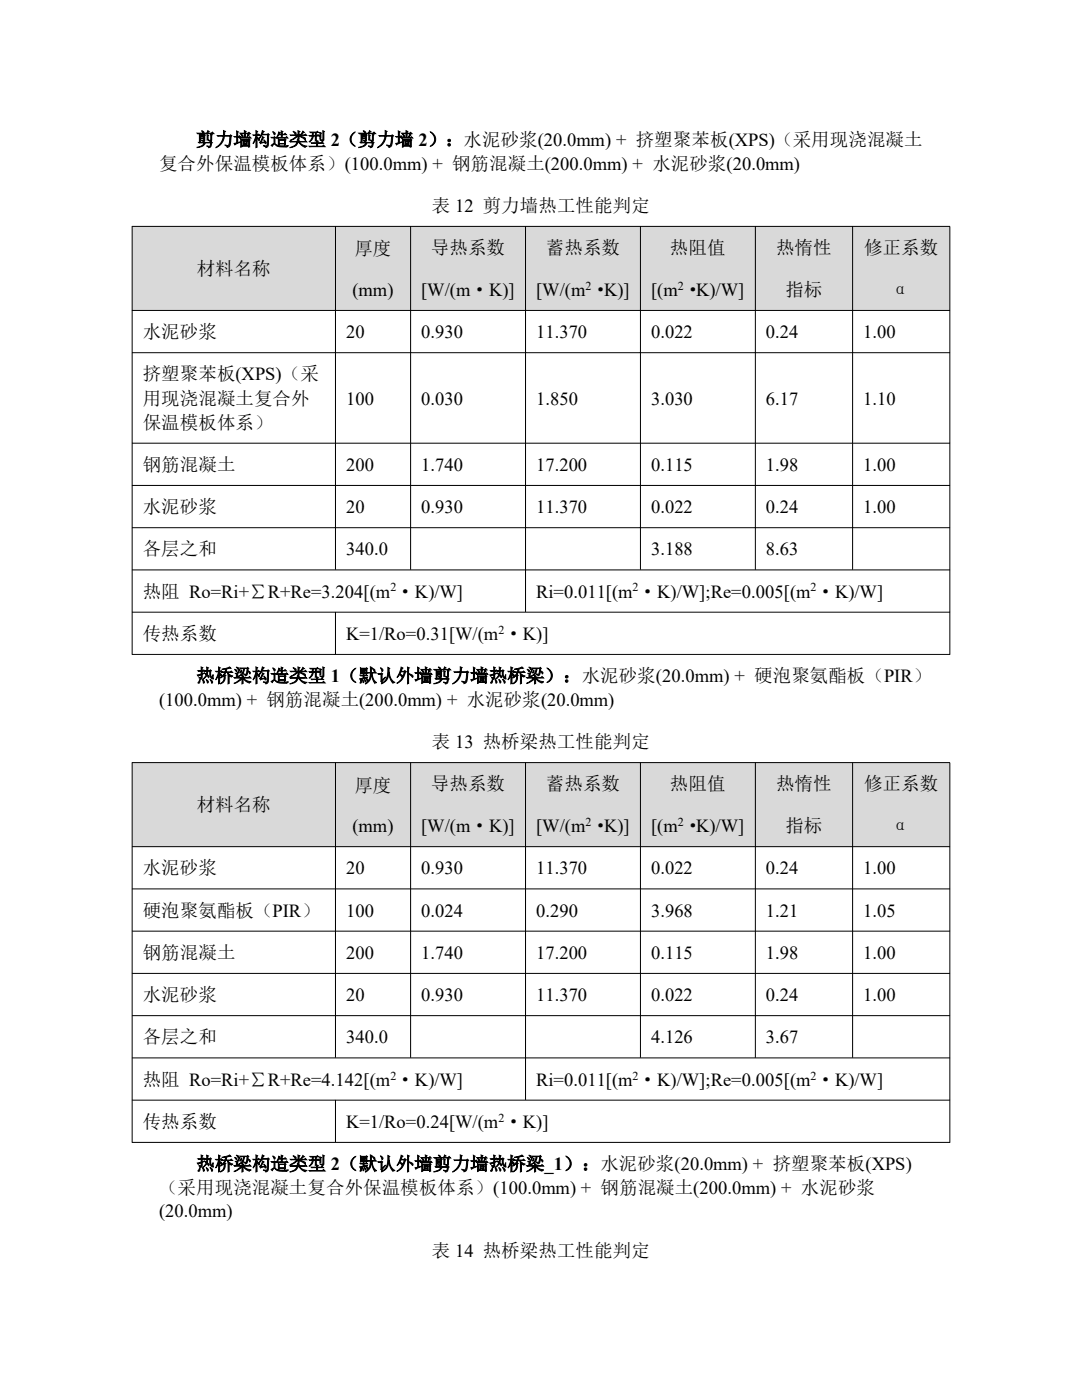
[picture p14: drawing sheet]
<svg xmlns="http://www.w3.org/2000/svg" width="216mm" height="279mm" viewBox="0 0 216 279" stroke-linecap="round" stroke-linejoin="round" font-family="sans-serif">
<defs><g id="words">
<g font-size="3.7">
<text x="39.2" y="29.1">剪力墙构造类型 2（剪力墙 2）：水泥砂浆(20.0mm) + 挤塑聚苯板(XPS)（采用现浇混凝土</text>
<text x="31.7" y="33.9">复合外保温模板体系）(100.0mm) + 钢筋混凝土(200.0mm) + 水泥砂浆(20.0mm)</text>
<text x="86.2" y="42.3">表 12 剪力墙热工性能判定</text>
<text x="70.7" y="51">厚度</text>
<text x="86" y="50.7">导热系数</text>
<text x="108.9" y="50.7">蓄热系数</text>
<text x="133.7" y="50.7">热阻值</text>
<text x="154.9" y="50.7">热惰性</text>
<text x="172.4" y="50.7">修正系数</text>
<text x="39.2" y="54.9">材料名称</text>
<text x="70.3" y="59.1">(mm)</text>
<text x="84" y="59.1">[W/(m·K)]</text>
<text x="107" y="59.1">[W/(m ·K)]</text>
<text x="129.9" y="59.1">[(m ·K)/W]</text>
<text x="156.7" y="59.1">指标</text>
<text x="178" y="59.1">α</text>
<text x="28.5" y="67.5">水泥砂浆</text>
<text x="69" y="67.5">20</text>
<text x="84" y="67.5">0.930</text>
<text x="107" y="67.5">11.370</text>
<text x="129.9" y="67.5">0.022</text>
<text x="152.8" y="67.5">0.24</text>
<text x="172.3" y="67.5">1.00</text>
<text x="28.5" y="75.9">挤塑聚苯板(XPS)（采</text>
<text x="28.5" y="80.7">用现浇混凝土复合外</text>
<text x="69" y="80.7">100</text>
<text x="84" y="80.7">0.030</text>
<text x="107" y="80.7">1.850</text>
<text x="129.9" y="80.7">3.030</text>
<text x="152.8" y="80.7">6.17</text>
<text x="172.3" y="80.7">1.10</text>
<text x="28.5" y="85.5">保温模板体系）</text>
<text x="28.5" y="94">钢筋混凝土</text>
<text x="69" y="94">200</text>
<text x="84" y="94">1.740</text>
<text x="107" y="94">17.200</text>
<text x="129.9" y="94">0.115</text>
<text x="152.8" y="94">1.98</text>
<text x="172.3" y="94">1.00</text>
<text x="28.5" y="102.4">水泥砂浆</text>
<text x="69" y="102.4">20</text>
<text x="84" y="102.4">0.930</text>
<text x="107" y="102.4">11.370</text>
<text x="129.9" y="102.4">0.022</text>
<text x="152.8" y="102.4">0.24</text>
<text x="172.3" y="102.4">1.00</text>
<text x="28.5" y="110.8">各层之和</text>
<text x="69" y="110.8">340.0</text>
<text x="129.9" y="110.8">3.188</text>
<text x="152.8" y="110.8">8.63</text>
<text x="28.5" y="119.3">热阻 Ro=Ri+∑R+Re=3.204[(m ·K)/W]</text>
<text x="107" y="119.3">Ri=0.011[(m ·K)/W];Re=0.005[(m ·K)/W]</text>
<text x="28.5" y="127.7">传热系数</text>
<text x="69" y="127.7">K=1/Ro=0.31[W/(m ·K)]</text>
<text x="39.2" y="136.1">热桥梁构造类型 1（默认外墙剪力墙热桥梁）：水泥砂浆(20.0mm) + 硬泡聚氨酯板（PIR）</text>
<text x="31.7" y="140.9">(100.0mm) + 钢筋混凝土(200.0mm) + 水泥砂浆(20.0mm)</text>
<text x="86.2" y="149.3">表 13 热桥梁热工性能判定</text>
<text x="39.2" y="161.9">材料名称</text>
<text x="70.7" y="158">厚度</text>
<text x="86" y="157.7">导热系数</text>
<text x="108.9" y="157.7">蓄热系数</text>
<text x="133.7" y="157.7">热阻值</text>
<text x="154.9" y="157.7">热惰性</text>
<text x="172.4" y="157.7">修正系数</text>
<text x="70.3" y="166">(mm)</text>
<text x="84" y="166">[W/(m·K)]</text>
<text x="107" y="166">[W/(m ·K)]</text>
<text x="129.9" y="166">[(m ·K)/W]</text>
<text x="156.7" y="166">指标</text>
<text x="178" y="166">α</text>
<text x="28.5" y="174.5">水泥砂浆</text>
<text x="69" y="174.5">20</text>
<text x="84" y="174.5">0.930</text>
<text x="107" y="174.5">11.370</text>
<text x="129.9" y="174.5">0.022</text>
<text x="152.8" y="174.5">0.24</text>
<text x="172.3" y="174.5">1.00</text>
<text x="28.5" y="182.9">硬泡聚氨酯板（PIR）</text>
<text x="69" y="182.9">100</text>
<text x="84" y="182.9">0.024</text>
<text x="107" y="182.9">0.290</text>
<text x="129.9" y="182.9">3.968</text>
<text x="152.8" y="182.9">1.21</text>
<text x="172.3" y="182.9">1.05</text>
<text x="28.5" y="191.4">钢筋混凝土</text>
<text x="69" y="191.4">200</text>
<text x="84" y="191.4">1.740</text>
<text x="107" y="191.4">17.200</text>
<text x="129.9" y="191.4">0.115</text>
<text x="152.8" y="191.4">1.98</text>
<text x="172.3" y="191.4">1.00</text>
<text x="28.5" y="199.8">水泥砂浆</text>
<text x="69" y="199.8">20</text>
<text x="84" y="199.8">0.930</text>
<text x="107" y="199.8">11.370</text>
<text x="129.9" y="199.8">0.022</text>
<text x="152.8" y="199.8">0.24</text>
<text x="172.3" y="199.8">1.00</text>
<text x="28.5" y="208.2">各层之和</text>
<text x="69" y="208.2">340.0</text>
<text x="129.9" y="208.2">4.126</text>
<text x="152.8" y="208.2">3.67</text>
<text x="28.5" y="216.6">热阻 Ro=Ri+∑R+Re=4.142[(m ·K)/W]</text>
<text x="107" y="216.6">Ri=0.011[(m ·K)/W];Re=0.005[(m ·K)/W]</text>
<text x="28.5" y="225.1">传热系数</text>
<text x="69" y="225.1">K=1/Ro=0.24[W/(m ·K)]</text>
<text x="39.2" y="233.5">热桥梁构造类型 2（默认外墙剪力墙热桥梁_1）：水泥砂浆(20.0mm) + 挤塑聚苯板(XPS)</text>
<text x="31.7" y="238.4">（采用现浇混凝土复合外保温模板体系）(100.0mm) + 钢筋混凝土(200.0mm) + 水泥砂浆</text>
<text x="31.7" y="242.9">(20.0mm)</text>
<text x="86.2" y="250.9">表 14 热桥梁热工性能判定</text>
</g>
<g font-size="2.4">
<text x="116.8" y="57.8">2</text>
<text x="135.3" y="57.8">2</text>
<text x="77.9" y="118">2</text>
<text x="126.2" y="118">2</text>
<text x="161.7" y="118">2</text>
<text x="99.5" y="126.5">2</text>
<text x="116.8" y="164.9">2</text>
<text x="135.3" y="164.9">2</text>
<text x="77.9" y="215.5">2</text>
<text x="126.2" y="215.5">2</text>
<text x="161.7" y="215.5">2</text>
<text x="99.5" y="223.9">2</text>
</g>
</g></defs>
<g fill="#d9d9d9">
<path d="M26.4 45.2h40.6v16.8h-40.6z" fill-rule="evenodd"/>
<path d="M66.9 45.2h15.1v16.8h-15.1z" fill-rule="evenodd"/>
<path d="M81.9 45.2h23v16.8h-23z" fill-rule="evenodd"/>
<path d="M104.9 45.2h22.9v16.8h-22.9z" fill-rule="evenodd"/>
<path d="M127.8 45.2h22.9v16.8h-22.9z" fill-rule="evenodd"/>
<path d="M150.7 45.2h19.4v16.8h-19.4z" fill-rule="evenodd"/>
<path d="M170.1 45.2h19.4v16.8h-19.4z" fill-rule="evenodd"/>
</g>
<g fill="none" stroke="#000" stroke-width=".2">
<path d="M26.3 45.2h163.3M26.4 45.1v85.5M66.9 45.1v68.6M81.9 45.1v68.6M104.9 45.1v77M127.8 45.1v68.6M150.7 45.1v68.6M170.1 45.1v68.6M189.5 45.2v85.4M26.3 62h163.3M26.3 70.4h163.3M26.3 88.4h163.3"/>
<path d="M26.3 96.9h163.3M26.3 105.3h163.3M26.3 113.7h163.3M26.3 122.2h163.3M26.3 130.6h163.3M66.9 122.1v8.5"/>
</g>
<g fill="#d9d9d9">
<path d="M26.4 152.2h40.6v16.8h-40.6z" fill-rule="evenodd"/>
<path d="M66.9 152.2h15.1v16.8h-15.1z" fill-rule="evenodd"/>
<path d="M81.9 152.2h23v16.8h-23z" fill-rule="evenodd"/>
<path d="M104.9 152.2h22.9v16.8h-22.9z" fill-rule="evenodd"/>
<path d="M127.8 152.2h22.9v16.8h-22.9z" fill-rule="evenodd"/>
<path d="M150.7 152.2h19.4v16.8h-19.4z" fill-rule="evenodd"/>
<path d="M170.1 152.2h19.4v16.8h-19.4z" fill-rule="evenodd"/>
</g>
<g fill="none" stroke="#000" stroke-width=".2">
<path d="M26.3 152.2h163.3M26.4 152.2v75.8M66.9 152.2v58.9M81.9 152.2v58.9M104.9 152.2v67.3M127.8 152.2v58.9M150.7 152.2v58.9M170.1 152.2v58.9M189.5 152.2v75.8M26.3 169h163.3M26.3 177.4h163.3M26.3 185.8h163.3"/>
<path d="M26.3 194.3h163.3M26.3 202.7h163.3M26.3 211.1h163.3M26.3 219.6h163.3M66.9 219.5v8.4M26.3 228h163.3"/>
</g>
<use href="#words"/>
</svg>
